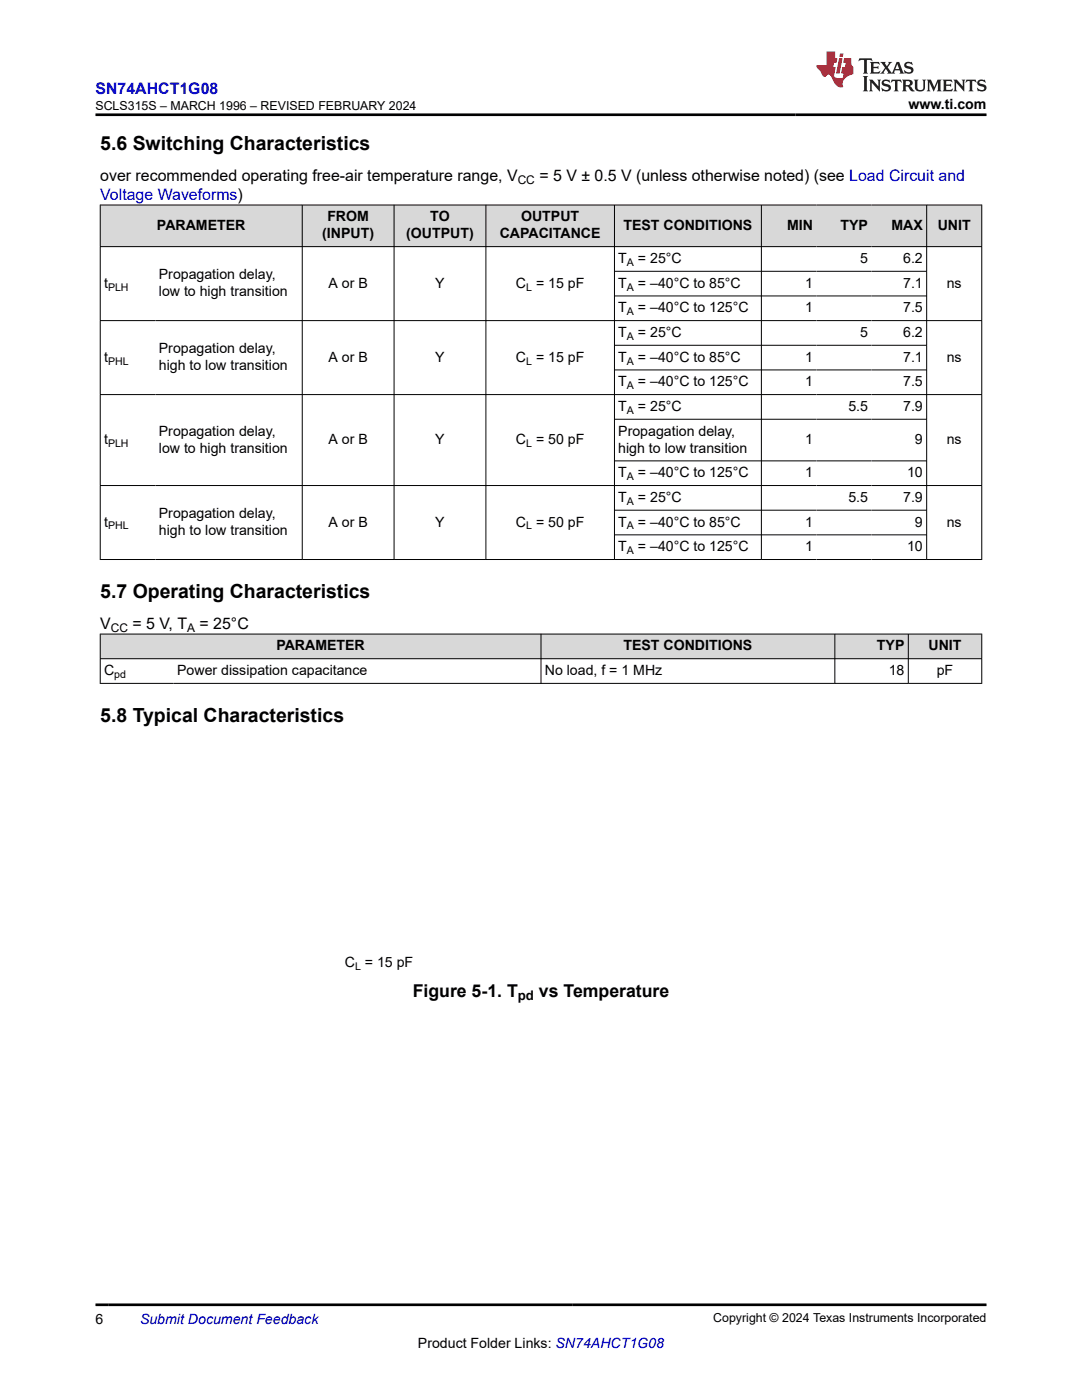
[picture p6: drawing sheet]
<svg xmlns="http://www.w3.org/2000/svg" width="216mm" height="279mm" viewBox="0 0 216 279" stroke-linecap="round" stroke-linejoin="round" font-family="sans-serif">
<defs><g id="words">
<g font-size="3.9">
<text x="20" y="29.9">5.6 Switching Characteristics</text>
<text x="20" y="119.3">5.7 Operating Characteristics</text>
<text x="20" y="144.1">5.8 Typical Characteristics</text>
</g>
<g font-size="3.5">
<text x="82.3" y="198.9">Figure 5-1. T</text>
<text x="107.5" y="198.9">vs Temperature</text>
</g>
<g font-size="3.2" fill="#00f">
<text x="19" y="18.7">SN74AHCT1G08</text>
<text x="20" y="39.9">Voltage Waveforms)</text>
</g>
<g font-size="3.2">
<text x="20" y="36.1">over recommended operating free-air temperature range, V</text>
<text x="107.6" y="36.1">= 5 V ± 0.5 V (unless otherwise noted) (see Load Circuit and</text>
<text x="20" y="125.5">V</text>
<text x="26.4" y="125.5">= 5 V, T</text>
<text x="39.8" y="125.5">= 25°C</text>
</g>
<g font-size="2.8">
<text x="181.3" y="21.8">www.ti.com</text>
<text x="31.3" y="45.9">PARAMETER</text>
<text x="64.3" y="47.6">(INPUT)</text>
<text x="65.3" y="44.2">FROM</text>
<text x="81.1" y="47.6">(OUTPUT)</text>
<text x="85.9" y="44.2">TO</text>
<text x="99.7" y="47.6">CAPACITANCE</text>
<text x="104" y="44.2">OUTPUT</text>
<text x="124.4" y="45.9">TEST CONDITIONS</text>
<text x="157" y="45.9">MIN</text>
<text x="167.7" y="45.9">TYP</text>
<text x="177.9" y="45.9">MAX</text>
<text x="187.1" y="45.9">UNIT</text>
<text x="123.4" y="52.5">T</text>
<text x="127.3" y="52.5">= 25°C</text>
<text x="171.6" y="52.5">5</text>
<text x="180.2" y="52.5">6.2</text>
<text x="20.8" y="57.4">t</text>
<text x="31.7" y="55.7">Propagation delay,</text>
<text x="31.7" y="59.1">low to high transition</text>
<text x="65.6" y="57.4">A or B</text>
<text x="86.9" y="57.4">Y</text>
<text x="103" y="57.4">C = 15 pF</text>
<text x="123.4" y="57.4">T</text>
<text x="127.3" y="57.4">= –40°C to 85°C</text>
<text x="160.6" y="57.4">1</text>
<text x="180.2" y="57.4">7.1</text>
<text x="188.9" y="57.4">ns</text>
<text x="123.4" y="62.3">T</text>
<text x="127.3" y="62.3">= –40°C to 125°C</text>
<text x="160.6" y="62.3">1</text>
<text x="180.2" y="62.3">7.5</text>
<text x="31.7" y="70.5">Propagation delay,</text>
<text x="123.4" y="67.3">T</text>
<text x="127.3" y="67.3">= 25°C</text>
<text x="171.6" y="67.3">5</text>
<text x="180.2" y="67.3">6.2</text>
<text x="20.8" y="72.2">t</text>
<text x="31.7" y="73.9">high to low transition</text>
<text x="65.6" y="72.2">A or B</text>
<text x="86.9" y="72.2">Y</text>
<text x="103" y="72.2">C = 15 pF</text>
<text x="123.4" y="72.2">T</text>
<text x="123.4" y="77.1">T</text>
<text x="127.3" y="72.2">= –40°C to 85°C</text>
<text x="127.3" y="77.1">= –40°C to 125°C</text>
<text x="160.6" y="72.2">1</text>
<text x="160.6" y="77.1">1</text>
<text x="180.2" y="72.2">7.1</text>
<text x="180.2" y="77.1">7.5</text>
<text x="188.9" y="72.2">ns</text>
<text x="123.4" y="82">T</text>
<text x="127.3" y="82">= 25°C</text>
<text x="169.3" y="82">5.5</text>
<text x="180.2" y="82">7.9</text>
<text x="20.8" y="88.6">t</text>
<text x="31.7" y="86.9">Propagation delay,</text>
<text x="65.6" y="88.6">A or B</text>
<text x="86.9" y="88.6">Y</text>
<text x="103" y="88.6">C = 50 pF</text>
<text x="123.4" y="86.9">Propagation delay,</text>
<text x="160.6" y="88.6">1</text>
<text x="182.6" y="88.6">9</text>
<text x="188.9" y="88.6">ns</text>
<text x="31.7" y="90.3">low to high transition</text>
<text x="123.4" y="90.3">high to low transition</text>
<text x="123.4" y="95.3">T</text>
<text x="127.3" y="95.3">= –40°C to 125°C</text>
<text x="160.6" y="95.3">1</text>
<text x="181" y="95.3">10</text>
<text x="123.4" y="100.2">T</text>
<text x="127.3" y="100.2">= 25°C</text>
<text x="169.3" y="100.2">5.5</text>
<text x="180.2" y="100.2">7.9</text>
<text x="20.8" y="105.1">t</text>
<text x="31.7" y="103.4">Propagation delay,</text>
<text x="31.7" y="106.8">high to low transition</text>
<text x="65.6" y="105.1">A or B</text>
<text x="86.9" y="105.1">Y</text>
<text x="103" y="105.1">C = 50 pF</text>
<text x="123.4" y="105.1">T</text>
<text x="127.3" y="105.1">= –40°C to 85°C</text>
<text x="160.6" y="105.1">1</text>
<text x="182.6" y="105.1">9</text>
<text x="188.9" y="105.1">ns</text>
<text x="123.4" y="110">T</text>
<text x="127.3" y="110">= –40°C to 125°C</text>
<text x="160.6" y="110">1</text>
<text x="181" y="110">10</text>
<text x="55.1" y="129.8">PARAMETER</text>
<text x="124.4" y="129.8">TEST CONDITIONS</text>
<text x="175" y="129.8">TYP</text>
<text x="185.3" y="129.8">UNIT</text>
<text x="20.8" y="134.7">C</text>
<text x="35.4" y="134.7">Power dissipation capacitance</text>
<text x="108.7" y="134.7">No load, f = 1 MHz</text>
<text x="177.3" y="134.7">18</text>
<text x="186.9" y="134.7">pF</text>
<text x="68.8" y="193">C = 15 pF</text>
<text x="19" y="264.2">6</text>
<text x="83.4" y="269">Product Folder Links: SN74AHCT1G08</text>
</g>
<text font-size="2.8" fill="#00f" x="27.9" y="264.2">Submit Document Feedback</text>
<text font-size="2.6" x="103.3" y="199.6">pd</text>
<g font-size="2.5">
<text x="19" y="21.9">SCLS315S – MARCH 1996 – REVISED FEBRUARY 2024</text>
<text x="142.3" y="263.9">Copyright © 2024 Texas Instruments Incorporated</text>
</g>
<g font-size="2.4">
<text x="103.3" y="36.7">CC</text>
<text x="22.1" y="126.1">CC</text>
<text x="37.4" y="126.1">A</text>
</g>
<g font-size="2.1">
<text x="125.1" y="53.1">A</text>
<text x="21.6" y="58">PLH</text>
<text x="105" y="58">L</text>
<text x="125.1" y="58">A</text>
<text x="125.1" y="62.9">A</text>
<text x="125.1" y="67.8">A</text>
<text x="21.6" y="72.7">PHL</text>
<text x="105" y="72.7">L</text>
<text x="125.1" y="72.7">A</text>
<text x="125.1" y="77.7">A</text>
<text x="125.1" y="82.6">A</text>
<text x="21.6" y="89.2">PLH</text>
<text x="105" y="89.2">L</text>
<text x="125.1" y="95.8">A</text>
<text x="125.1" y="100.7">A</text>
<text x="21.6" y="105.7">PHL</text>
<text x="105" y="105.7">L</text>
<text x="125.1" y="105.7">A</text>
<text x="125.1" y="110.6">A</text>
<text x="22.8" y="135.3">pd</text>
<text x="70.8" y="193.6">L</text>
</g>
</g></defs>
<g fill="#d8d8d8">
<path d="M20 40.9h175.9v8.3h-175.9z" fill-rule="evenodd"/>
<path d="M20.1 41h40.1v8.2h-40.1z" fill-rule="evenodd"/>
<path d="M60.4 41h18.2v8.2h-18.2z" fill-rule="evenodd"/>
<path d="M78.7 41h18.2v8.2h-18.2z" fill-rule="evenodd"/>
<path d="M97 41h25.5v8.2h-25.5z" fill-rule="evenodd"/>
<path d="M122.7 41h29.2v8.2h-29.2z" fill-rule="evenodd"/>
<path d="M152 41h10.9v8.2h-10.9z" fill-rule="evenodd"/>
<path d="M162.9 41h11v8.2h-11z" fill-rule="evenodd"/>
<path d="M173.9 41h10.9v8.2h-10.9z" fill-rule="evenodd"/>
<path d="M185 41h10.8v8.2h-10.8z" fill-rule="evenodd"/>
</g>
<g fill="none" stroke="#000" stroke-width=".2">
<path d="M19.9 40.9h176.1M19.9 49.2h176.1M20 40.9v70.8M60.3 40.9v70.8M78.6 40.9v70.8M97 40.9v70.8M122.6 40.9v70.8M122.6 54.1h62.4M122.6 59.1h62.4M151.9 40.9v70.8M184.9 40.9v70.8M195.9 40.9v70.8"/>
<path d="M19.9 64h176.1M19.9 78.7h176.1M122.6 68.9h62.4M122.6 73.8h62.4M19.9 96.9h176.1M122.6 83.7h62.4M122.6 92h62.4M19.9 111.7h176.1M122.6 101.8h62.4M122.6 106.7h62.4"/>
</g>
<g fill="#d8d8d8">
<path d="M20 126.5h175.9v5h-175.9z" fill-rule="evenodd"/>
<path d="M20.1 126.6h87.8v4.8h-87.8z" fill-rule="evenodd"/>
<path d="M108 126.6h58.5v4.8h-58.5z" fill-rule="evenodd"/>
<path d="M166.6 126.6h14.6v4.8h-14.6z" fill-rule="evenodd"/>
<path d="M181.3 126.6h14.5v4.8h-14.5z" fill-rule="evenodd"/>
</g>
<path d="M19.9 126.5h176.1M19.9 131.5h176.1M19.9 136.4h176.1M20 126.5v9.9M107.9 126.5v9.9M166.6 126.5v9.9M181.2 126.5v9.9M195.9 126.5v9.9" fill="none" stroke="#000" stroke-width=".2"/>
<path d="M171.5 11.6l-.2 .6 .5-.2h.6v.1v2.2l-.2 .4h1l-.2-.4v-2.2v-.1h.5l.5 .2-.1-.6zM173.6 12.4l.2 .3v1.6l-.2 .4h1.9l.1-.6a1.08 1.08 0 0 1-1.3 .2v-.7h.6l.4 .2v-.7l-.4 .2h-.6v-.5l.2-.2a1 1 0 0 1 1 .3l-.1-.5zM175.7 12.4l.9 1.1-1 1.2h.9l-.2-.2 .5-.8 .4 .8-.2 .2h1.6l-.2-.2 .2-.5h.9l.1 .5-.1 .2h.9l-.2-.4-.8-1.9h-.5l-.9 2.1-.9-1.1 .9-1h-.8l.2 .2-.4 .6-.4-.6 .2-.2zM179 12.8l.4 1h-.7zM180.7 12.5a.65 .65 0 0 0-.2 .7 .65 .65 0 0 0 .6 .5l.6 .1 .1 .3a.79 .79 0 0 1-.7 .4 .79 .79 0 0 1-.7-.5l.1 .7 .2-.1a.93 .93 0 0 0 1.1 0 .93 .93 0 0 0 .4-.9 1.46 1.46 0 0 0-1.2-.6l-.1-.3a1.09 1.09 0 0 1 1.2 .2l-.2-.6-.1 .1-.5-.2zM172.2 15.2l.2 .4v2.2l-.2 .4h1l-.2-.4v-2.2l.2-.4zM173.4 15.9l.2 .4v1.5l-.2 .4h.8l-.3-.4 .1-1.3 1.6 1.8v-2l.2-.4h-.7l.1 .2 .1 1.1-1.2-1.3zM176.2 16a.65 .65 0 0 0-.2 .8 .65 .65 0 0 0 .6 .4l.6 .2 .1 .2a.79 .79 0 0 1-.7 .4 .79 .79 0 0 1-.7-.5l.1 .7 .2-.1a.93 .93 0 0 0 1.1 .1 .93 .93 0 0 0 .4-1 1.46 1.46 0 0 0-1.2-.5l-.1-.4a1.09 1.09 0 0 1 1.2 .2l-.1-.6-.2 .1-.5-.1zM177.9 15.9l-.1 .6a.63 .63 0 0 1 .8-.3v1.6l-.3 .4h1l-.2-.4v-1.6a.66 .66 0 0 1 .8 .3l-.1-.6zM180 15.9l.2 .4v1.5l-.2 .4h1l-.2-.2-.1-.7h.5l.1 .2a.79 .79 0 0 0 1.2 .6l-1-.9a.61 .61 0 0 0 .6-.6 .61 .61 0 0 0-.5-.7zM180.8 16.2h.1a.47 .47 0 0 1 .5 .1 .47 .47 0 0 1 .1 .5l-.1 .1-.7 .1zM182.3 15.9l.2 .2a2.27 2.27 0 0 0 .4 2 1.04 1.04 0 0 0 1.7-.7v-1.3l.2-.2h-.8l.2 .4v1.1a.6 .6 0 0 1-.6 .6 .6 .6 0 0 1-.6-.6v-1.1l.3-.4zM184.9 15.9l.2 .4v1.5l-.2 .4h.8l-.3-.4v-1.4l.9 1.9 .9-1.9v1.4l-.3 .4h1l-.2-.4v-1.5l.2-.4h-.8l-.7 1.5-.6-1.5zM188.1 15.9l.2 .4v1.5l-.2 .4h1.9l.1-.6a1.09 1.09 0 0 1-1.3 .2v-.7h.6l.4 .2v-.6l-.4 .2h-.6v-.6l.2-.1a1.01 1.01 0 0 1 1 .3l-.1-.6zM190.2 15.9l.3 .4v1.5l-.3 .4h.8l-.2-.4v-1.3l1.6 1.8v-2l.2-.4h-.7l.2 .2v1.1l-1.2-1.3zM192.8 15.9l-.1 .6a.63 .63 0 0 1 .8-.3v1.6l-.3 .4h1l-.2-.4v-1.6a.66 .66 0 0 1 .8 .3l-.1-.6zM195.2 16a.65 .65 0 0 0-.2 .8 .65 .65 0 0 0 .6 .4l.6 .2 .2 .2a.79 .79 0 0 1-.7 .4 .79 .79 0 0 1-.7-.5l.1 .7 .2-.1a.93 .93 0 0 0 1 .1 .93 .93 0 0 0 .5-1 1.46 1.46 0 0 0-1.3-.5v-.4a1.09 1.09 0 0 1 1.2 .2l-.2-.6-.2 .1-.5-.1z" fill="#231f20"/>
<path d="M164.9 10.3v2.7h-2l.1 .4 .8 1a.95 .95 0 0 0 1 .9 .59 .59 0 0 1 .5-.4 .59 .59 0 0 1 .5 .3l.4 .8a1.59 1.59 0 0 0 2.1 1.4 1.61 1.61 0 0 1 1-2.3l1-.3-.1-1.5a1.59 1.59 0 0 1-.3-1.7h-1.5l-.2 .9h.6l-.2 .9h-.5l-.2 .9v.3l.4 .1-.1 .9h-.7a.73 .73 0 0 1-1-.7l.3-1.5h-.5l.1-.9h.5l.2-.9h-.5v-1.3zM167.4 11.6l-.6 3.1h.7l.6-3.1zM167.6 10.7l-.1 .6h.7l.1-.6z" fill="#ed1c24"/>
<path d="M19 22.9h177.8M19 260.4h177.8" fill="none" stroke="#000" stroke-width=".53"/>
<use href="#words"/>
</svg>
